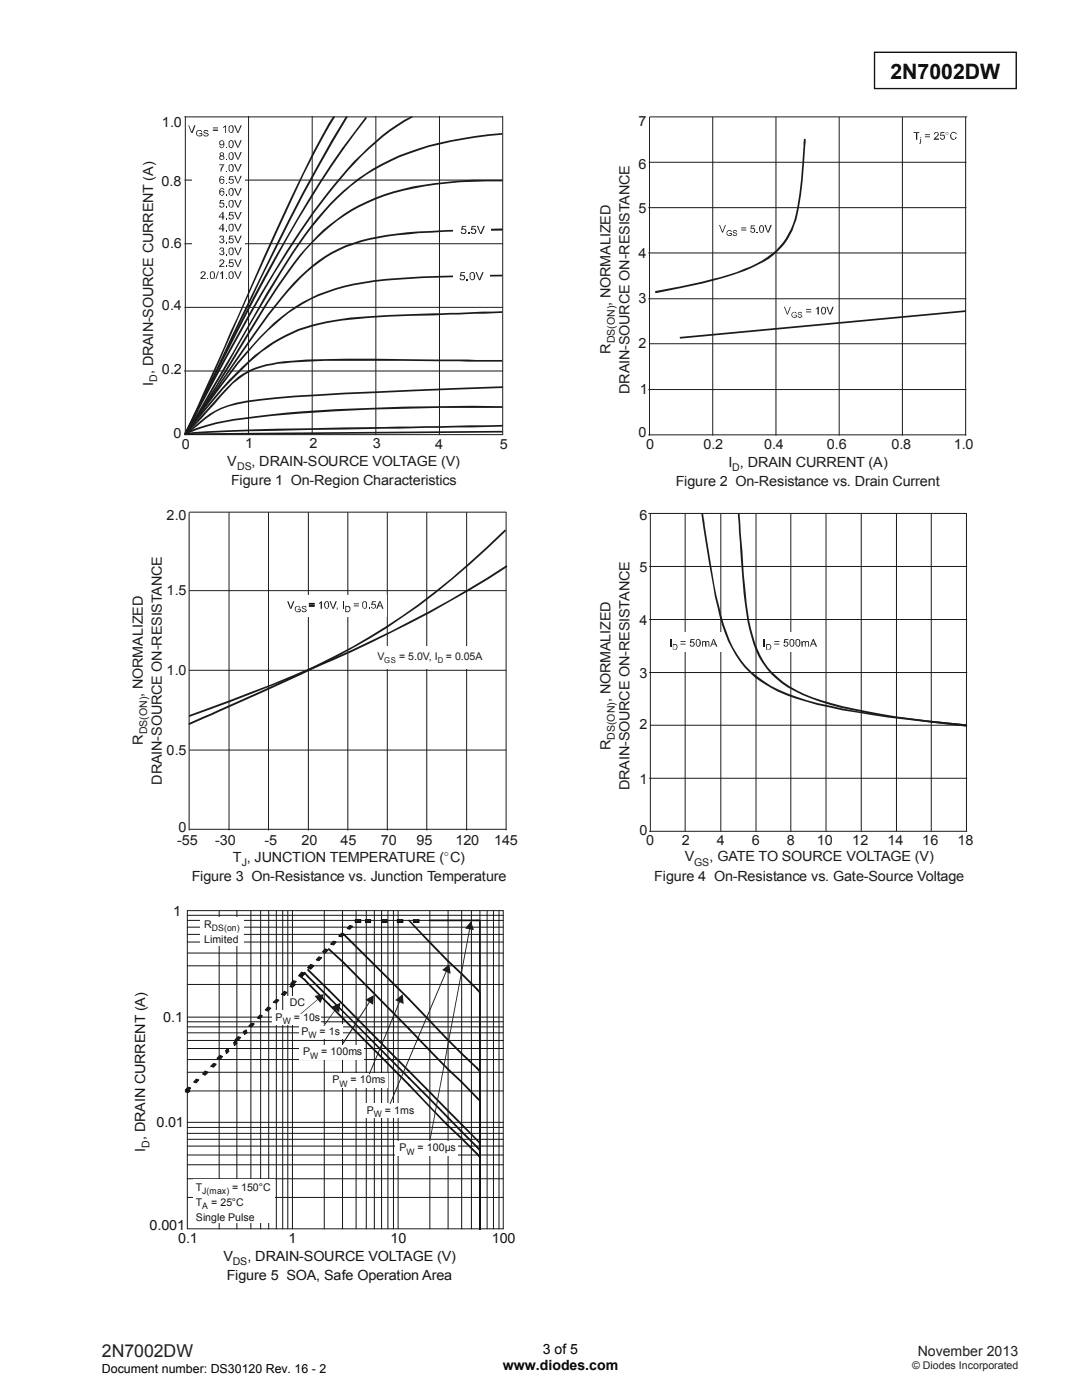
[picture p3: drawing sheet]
<svg xmlns="http://www.w3.org/2000/svg" width="216mm" height="279mm" viewBox="0 0 216 279" stroke-linecap="round" stroke-linejoin="round" font-family="sans-serif">
<defs><g id="words">
<text font-size="4.2" x="177.7" y="15.8">2N7002DW</text>
<text font-size="3.5" fill="#231f20" x="20.3" y="270.9">2N7002DW</text>
<g font-size="2.8" fill="#1f1a17">
<text x="32.3" y="25.3">1.0</text>
<text x="127.4" y="25.1">7</text>
<text x="127.4" y="33.7">6</text>
<text x="32.2" y="37.1">0.8</text>
<text x="127.4" y="42.5">5</text>
<text x="32.3" y="49.5">0.6</text>
<text x="127.4" y="51.5">4</text>
<text x="32.3" y="61.9">0.4</text>
<text x="121.8" y="61" transform="rotate(-90 121.8 61)">, NORMALIZED</text>
<text x="127.4" y="60.6">3</text>
<text x="121.8" y="70.5" transform="rotate(-90 121.8 70.5)">R</text>
<text x="127.4" y="69.5">2</text>
<text x="30.5" y="77" transform="rotate(-90 30.5 77)">I , DRAIN-SOURCE CURRENT (A)</text>
<text x="32.3" y="74.6">0.2</text>
<text x="125.6" y="78.6" transform="rotate(-90 125.6 78.6)">DRAIN-SOURCE ON-RESISTANCE</text>
<text x="127.7" y="78.7">1</text>
<text x="34.6" y="87.3">0</text>
<text x="36.3" y="89.6">0</text>
<text x="48.9" y="89.5">1</text>
<text x="61.8" y="89.5">2</text>
<text x="74.4" y="89.5">3</text>
<text x="86.8" y="89.5">4</text>
<text x="99.7" y="89.5">5</text>
<text x="127.4" y="87.1">0</text>
<text x="128.9" y="89.7">0</text>
<text x="140.4" y="89.7">0.2</text>
<text x="152.5" y="89.7">0.4</text>
<text x="165" y="89.7">0.6</text>
<text x="177.9" y="89.7">0.8</text>
<text x="190.3" y="89.7">1.0</text>
<text x="45.4" y="93">V</text>
<text x="50.2" y="93">, DRAIN-SOURCE VOLTAGE (V)</text>
<text x="145.4" y="93.2">I , DRAIN CURRENT (A)</text>
<text x="46.1" y="96.8">Figure 1 On-Region Characteristics</text>
<text x="134.9" y="97">Figure 2 On-Resistance vs. Drain Current</text>
<text x="33.3" y="103.7">2.0</text>
<text x="127.6" y="103.7">6</text>
<text x="33.3" y="118.8">1.5</text>
<text x="127.6" y="114.2">5</text>
<text x="127.6" y="124.8">4</text>
<text x="33.3" y="134.6">1.0</text>
<text x="127.6" y="135.3">3</text>
<text x="28.5" y="139" transform="rotate(-90 28.5 139)">, NORMALIZED</text>
<text x="121.8" y="140.2" transform="rotate(-90 121.8 140.2)">, NORMALIZED</text>
<text x="28.5" y="148.6" transform="rotate(-90 28.5 148.6)">R</text>
<text x="121.8" y="149.7" transform="rotate(-90 121.8 149.7)">R</text>
<text x="127.6" y="145.6">2</text>
<text x="33.3" y="150.7">0.5</text>
<text x="32.3" y="156.6" transform="rotate(-90 32.3 156.6)">DRAIN-SOURCE ON-RESISTANCE</text>
<text x="125.6" y="157.7" transform="rotate(-90 125.6 157.7)">DRAIN-SOURCE ON-RESISTANCE</text>
<text x="127.6" y="156.4">1</text>
<text x="35.6" y="166">0</text>
<text x="127.6" y="166.6">0</text>
<text x="35.4" y="168.6">-55</text>
<text x="42.9" y="168.6">-30</text>
<text x="46.5" y="171.9">T , JUNCTION TEMPERATURE ( C)</text>
<text x="52.8" y="168.6">-5</text>
<text x="60.2" y="168.6">20</text>
<text x="68" y="168.6">45</text>
<text x="76" y="168.6">70</text>
<text x="83.1" y="168.6">95</text>
<text x="88.6" y="171.9">°</text>
<text x="90.9" y="168.6">120</text>
<text x="98.6" y="168.6">145</text>
<text x="128.9" y="168.7">0</text>
<text x="136" y="168.7">2</text>
<text x="136.6" y="171.9">V</text>
<text x="141.5" y="171.9">, GATE TO SOURCE VOLTAGE (V)</text>
<text x="143.1" y="168.7">4</text>
<text x="150" y="168.7">6</text>
<text x="157" y="168.7">8</text>
<text x="163" y="168.7">10</text>
<text x="170.1" y="168.7">12</text>
<text x="177.1" y="168.7">14</text>
<text x="184" y="168.7">16</text>
<text x="191.1" y="168.7">18</text>
<text x="38.2" y="175.7">Figure 3 On-Resistance vs. Junction Temperature</text>
<text x="130.5" y="175.7">Figure 4 On-Resistance vs. Gate-Source Voltage</text>
</g>
<g font-size="2.8" fill="#131516">
<text x="34.6" y="182.8">1</text>
<text x="32.6" y="203.9">0.1</text>
<text x="31.2" y="224.9">0.01</text>
<text x="29" y="229.8" transform="rotate(-90 29 229.8)">I , DRAIN CURRENT (A)</text>
<text x="29.8" y="245.4">0.001</text>
<text x="35.5" y="248">0.1</text>
<text x="44.6" y="251.6">V</text>
<text x="49.4" y="251.6">, DRAIN-SOURCE VOLTAGE (V)</text>
<text x="57.6" y="248">1</text>
<text x="77.9" y="248">10</text>
<text x="98.1" y="248">100</text>
<text x="45.3" y="255.4">Figure 5 SOA, Safe Operation Area</text>
</g>
<g font-size="2.8">
<text x="100.3" y="273.5">www.diodes.com</text>
<text x="108.3" y="270.2">3 of 5</text>
</g>
<text font-size="2.8" fill="#231f20" x="183.1" y="270.6">November 2013</text>
<text font-size="2.5" x="20.3" y="274">Document number: DS30120 Rev. 16 - 2</text>
<g font-size="2.1" fill="#1f1a17">
<text x="122.7" y="68.5" transform="rotate(-90 122.7 68.5)">DS(ON)</text>
<text x="31.4" y="76.2" transform="rotate(-90 31.4 76.2)">D</text>
<text x="47.3" y="93.9">DS</text>
<text x="146.1" y="94.1">D</text>
<text x="75.3" y="131.7">V</text>
<text x="79.7" y="131.7">= 5.0V, I</text>
<text x="89" y="131.7">= 0.05A</text>
<text x="29.4" y="146.6" transform="rotate(-90 29.4 146.6)">DS(ON)</text>
<text x="122.7" y="147.7" transform="rotate(-90 122.7 147.7)">DS(ON)</text>
<text x="48.2" y="172.8">J</text>
<text x="138.5" y="172.8">GS</text>
</g>
<g font-size="2.1" fill="#131516">
<text x="40.8" y="185.2">R</text>
<text x="40.8" y="188.2">Limited</text>
<text x="55" y="203.7">P</text>
<text x="57.8" y="200.8">DC</text>
<text x="58.6" y="203.7">= 10s</text>
<text x="60.1" y="206.5">P</text>
<text x="63.8" y="206.5">= 1s</text>
<text x="60.5" y="210.6">P</text>
<text x="64.1" y="210.6">= 100ms</text>
<text x="66.3" y="216.2">P</text>
<text x="70" y="216.2">= 10ms</text>
<text x="73.2" y="222.3">P</text>
<text x="76.8" y="222.3">= 1ms</text>
<text x="29.8" y="229.1" transform="rotate(-90 29.8 229.1)">D</text>
<text x="79.7" y="229.7">P</text>
<text x="83.3" y="229.7">= 100µs</text>
<text x="39.1" y="237.6">T</text>
<text x="46.4" y="237.6">= 150°C</text>
<text x="39.1" y="240.7">T</text>
<text x="39.1" y="243.6">Single Pulse</text>
<text x="42.1" y="240.7">= 25°C</text>
<text x="46.4" y="252.4">DS</text>
</g>
<text font-size="2.1" fill="#231f20" x="182" y="273.2">© Diodes Incorporated</text>
<g font-size="1.8" fill="#131516">
<text x="42.3" y="185.9">DS(on)</text>
<text x="56.4" y="204.4">W</text>
<text x="61.6" y="207.1">W</text>
<text x="61.9" y="211.3">W</text>
<text x="67.8" y="217">W</text>
<text x="74.6" y="223">W</text>
<text x="81.1" y="230.5">W</text>
<text x="40.3" y="238.4">J(max)</text>
<text x="40.3" y="241.3">A</text>
</g>
<g font-size="1.6" fill="#1f1a17">
<text x="76.7" y="132.2">GS</text>
<text x="87.4" y="132.2">D</text>
</g>
</g></defs>
<path d="M174.5 10.4h28.3v7.3h-28.3z" fill="none" stroke="#000" stroke-width=".26"/>
<path d="M36.9 35.9h63.4M37 23.2v63.5M49.6 23.2v63.5M62.3 23.2v63.5M75 23.2v63.5M87.7 23.2v63.5M100.3 23.2v63.5h-63.5M36.9 48.6h63.4M36.8 74h63.5M36.9 61.3h63.4" fill="none" stroke="#1f1a17" stroke-width=".2"/>
<g fill="#1f1a17">
<path d="M51.8 67.3a34.4 34.4 0 0 1 10.2-7.8l.1 .2a40.4 40.4 0 0 0-13 11.1l-1.5 1.8-3.2 4.2-7.3 9.9-.3-.1 7.4-10.1a78 78 0 0 1 7.6-9.2zM62 59.5a42.8 42.8 0 0 1 17.1-4l5.2-.3 15.9-.4v.4h-6.9l-11.5 .5a57.2 57.2 0 0 0-16.5 2.8l-3.2 1.2z"/>
<path d="M45.7 75.8a39.5 39.5 0 0 1 13.8-10.1 53 53 0 0 1 14-2.6l13.2-.6v.4a129.3 129.3 0 0 0-21.4 1.6 30.5 30.5 0 0 0-15.5 7.8 102.4 102.4 0 0 0-12.7 14.4l-.3-.1 3.2-4.1zM86.7 62.5l13.5-.4v.3l-13.5 .5z"/>
<path d="M59.8 55.2a26.9 26.9 0 0 1 15.5-8 113.5 113.5 0 0 1 18.7-1.4l6.3-.2v.4l-6.3 .1a115.7 115.7 0 0 0-20.3 1.8 27 27 0 0 0-14.9 8.9 82.8 82.8 0 0 0-7.9 10l-6.6 9.5-.3-.1a225.6 225.6 0 0 1 13.3-18.3zM44 76.2l.3 .1-1.6 2.5-5.6 7.9-.3-.1z"/>
<path d="M39.7 81l.3 .2-2.9 5.5-.4-.1zM70.6 32.2a58.6 58.6 0 0 1 8.6-7.4l3-1.6 .2 .2a45.2 45.2 0 0 0-12.9 10.6 164.7 164.7 0 0 0-19.6 28.9l-9.9 18.3-.3-.2a455.1 455.1 0 0 1 17.5-31 126.3 126.3 0 0 1 13.4-17.8z"/>
<path d="M36.8 86.6l.3 .1zM36.8 86.6l.2 .1zM47.4 63.2l.2 .1-1.3 3.1-9.2 20.3-.3-.1zM66.5 23.2l.4 .1-1.9 3.2a202 202 0 0 0-9.3 18.9l-8.1 17.9-.2-.1a450.4 450.4 0 0 1 17.3-36.9z"/>
</g>
<g fill="#fff">
<path d="M38.4 23.9h10.4v32.6h-10.4z"/>
<path d="M90.5 43.6h7.4v4.6h-7.4z"/>
</g>
<g fill="#1f1a17">
<path d="M37.6 25h.1l.5 1.4 .6-1.4h.2l-.6 1.5h-.2z" fill-rule="evenodd"/>
<path d="M42.5 25.4h1v.2h-1zM42.5 25.9h1v.2h-1z" fill-rule="evenodd"/>
<path d="M44.5 25.4l.6-.4v1.5h-.2v-1.1l-.3 .1z" fill-rule="evenodd"/>
<path d="M45.7 25.2l.3-.2h.4l.2 .4-.1 1-.4 .1a.86 .86 0 0 1-.4-1.3zM45.9 25.3l-.1 .7 .2 .4h.2l.2-.1 .1-.5-.1-.5-.3-.2z" fill-rule="evenodd"/>
<path d="M46.7 25h.3l.5 1.4 .5-1.4h.2l-.6 1.5h-.2z" fill-rule="evenodd"/>
<path d="M43.8 28.2l.5-.2 .2 .1a.9 .9 0 0 1-.3 1.5l-.4-.4h.1a.34 .34 0 0 0 .4 .2 .34 .34 0 0 0 .3-.3v-.3l-.3 .2-.5-.1zM43.9 28.5a.36 .36 0 0 0 .7 0 .36 .36 0 0 0-.7 0z" fill-rule="evenodd"/>
<path d="M45.7 28.2a.56 .56 0 0 1 .9 .2l-.1 .9-.4 .3-.5-.4zM45.9 28.2l-.1 .9 .3 .3 .3-.1v-1.1z" fill-rule="evenodd"/>
<path d="M46.7 28h.3l.5 1.3 .5-1.3h.2l-.6 1.5h-.2z" fill-rule="evenodd"/>
<path d="M43.8 30.6l.5-.2 .4 .2v.3l-.2 .2 .3 .3v.2l-.3 .3a.57 .57 0 0 1-.7-.3v-.3l.2-.2-.2-.2zM44 30.7v.2l.3 .1 .2-.1-.2-.4zM44.1 31.2l-.2 .2 .1 .3 .4 .1 .2-.4z" fill-rule="evenodd"/>
<path d="M45.6 30.7l.5-.3 .4 .2 .1 .8-.2 .5-.3 .1-.5-.5zM45.9 30.6l-.1 .9 .3 .3 .3-.2v-.9l-.2-.2z" fill-rule="evenodd"/>
<path d="M46.7 30.4h.3l.5 1.3 .5-1.3h.2l-.6 1.5h-.2z" fill-rule="evenodd"/>
<path d="M43.8 32.8h1l-.5 .8-.1 .6h-.2v-.4l.5-.8h-.7z" fill-rule="evenodd"/>
<path d="M45.6 33.1l.5-.4 .4 .3 .1 .7-.2 .5-.3 .1-.5-.4zM46 32.9l-.2 .3v.6l.2 .4h.2a.74 .74 0 0 0-.2-1.3z" fill-rule="evenodd"/>
<path d="M46.7 32.7h.3l.5 1.4 .5-1.4h.2l-.6 1.5h-.2z" fill-rule="evenodd"/>
<path d="M43.9 35.3l.4-.2 .5 .4h-.2l-.2-.2a.47 .47 0 0 0-.5 .6l.2-.2 .6 .1a.59 .59 0 0 1-.4 .9l-.5-.4v-.7zM44 35.9v.5l.4 .1 .2-.5-.2-.1z" fill-rule="evenodd"/>
<path d="M45.8 35.2h.7v.1h-.5l-.1 .5 .5-.1 .2 .2-.1 .6-.4 .2-.5-.3v-.1l.3 .1a.36 .36 0 0 0 .6-.1v-.3l-.4-.2-.5 .1z" fill-rule="evenodd"/>
<path d="M46.7 35.1h.3l.5 1.3 .5-1.3h.2l-.6 1.5h-.2z" fill-rule="evenodd"/>
<path d="M43.9 37.7l.4-.2 .5 .4-.6-.3-.3 .6 .2-.1h.6a.59 .59 0 0 1-.4 1l-.5-.4v-.7zM44 38.3v.5l.4 .1 .2-.2v-.3l-.2-.2z" fill-rule="evenodd"/>
<path d="M45.7 37.7a.56 .56 0 0 1 .9 .2l-.1 1-.4 .2a.86 .86 0 0 1-.4-1.4zM45.9 37.8l-.1 .8 .2 .3h.2l.2-.1 .1-.5-.1-.5-.3-.2z" fill-rule="evenodd"/>
<path d="M46.7 37.5h.3l.5 1.4 .5-1.4h.2l-.6 1.6h-.2z" fill-rule="evenodd"/>
<path d="M43.9 39.9h.8v.2h-.6l-.1 .4h.7l.1 .6-.3 .3a.47 .47 0 0 1-.7-.4l.4 .3 .4-.2v-.3l-.3-.2-.5 .1z" fill-rule="evenodd"/>
<path d="M45.7 40.1l.3-.2h.4l.2 .4-.1 1-.4 .1a.86 .86 0 0 1-.4-1.3zM45.9 40.2l-.1 .7 .2 .4h.2l.2-.1 .1-.5-.1-.5-.3-.2z" fill-rule="evenodd"/>
<path d="M46.7 39.9h.3l.5 1.4 .5-1.4h.2l-.6 1.5h-.2z" fill-rule="evenodd"/>
<path d="M44.4 42.3h.2v.9h.2v.2h-.2v.4h-.3v-.4h-.6zM44.3 42.5l-.5 .7h.5z" fill-rule="evenodd"/>
<path d="M45.8 42.3h.7v.2h-.5l-.1 .4h.6l.1 .6-.2 .2a.47 .47 0 0 1-.8-.3l.4 .2 .5-.1v-.4l-.3-.1-.6 .1z" fill-rule="evenodd"/>
<path d="M46.7 42.3h.3l.5 1.3 .5-1.3h.2l-.6 1.5h-.2z" fill-rule="evenodd"/>
<path d="M44.4 44.7h.2v.9h.2v.2h-.2v.4h-.3v-.4h-.6zM44.3 44.9l-.5 .7h.5z" fill-rule="evenodd"/>
<path d="M45.7 44.8l.3-.1h.4l.1 .1 .1 .9-.1 .3-.2 .2a.62 .62 0 0 1-.7-.8zM45.9 44.9l-.1 .9 .2 .2h.2l.2-.1 .1-.5-.1-.5z" fill-rule="evenodd"/>
<path d="M46.7 44.7h.3l.5 1.3 .5-1.3h.2l-.6 1.5h-.2z" fill-rule="evenodd"/>
<path d="M43.9 47.1l.6-.1 .2 .2v.4l-.2 .1 .3 .3v.3a.6 .6 0 0 1-1 0v-.2h.1l.1 .3h.3l.3-.3-.1-.2-.4-.1 .1-.2 .3-.1v-.2l-.4-.1-.2 .3-.1-.1z" fill-rule="evenodd"/>
<path d="M45.8 47h.7v.2h-.5l-.1 .4 .5-.1 .2 .3v.4l-.2 .4h-.4l-.4-.3v-.2l.4 .3 .5-.2v-.3l-.3-.2-.4 .2-.2-.1z" fill-rule="evenodd"/>
<path d="M46.7 47h.3l.5 1.4 .5-1.4h.2l-.6 1.6h-.2z" fill-rule="evenodd"/>
<path d="M43.9 49.5l.6-.1 .2 .2v.4l-.2 .1 .3 .2v.4a.6 .6 0 0 1-1 0v-.2h.1l.1 .3h.3l.3-.3-.1-.3h-.4l.1-.2 .3-.1v-.2l-.4-.1-.2 .2h-.1z" fill-rule="evenodd"/>
<path d="M45.7 49.6l.3-.2h.4l.1 .2 .1 .8-.1 .4-.2 .1a.62 .62 0 0 1-.7-.7zM45.9 49.7l-.1 .8 .2 .3h.2l.2-.1 .1-.5-.1-.5z" fill-rule="evenodd"/>
<path d="M46.7 49.4h.3l.5 1.4 .5-1.4h.2l-.6 1.5h-.2z" fill-rule="evenodd"/>
<path d="M43.9 51.9a.6 .6 0 0 1 .9 .1l-.3 .7-.5 .3 .8 .1v.2h-1.1l.9-1.1-.3-.3h-.2l-.2 .3h-.1z" fill-rule="evenodd"/>
<path d="M45.8 51.8h.7v.1h-.5l-.1 .5 .5-.1a.6 .6 0 0 1 0 1h-.4l-.4-.3v-.1h.2l.1 .2 .6-.1v-.4l-.3-.1-.6 .1z" fill-rule="evenodd"/>
<path d="M46.7 51.8h.3l.5 1.3 .5-1.3h.2l-.6 1.5h-.2z" fill-rule="evenodd"/>
<path d="M40 54.4a.6 .6 0 0 1 1 0v.4l-.7 .6 .7 .1v.2h-1.1l1-1.1-.3-.3h-.2l-.2 .3h-.2z" fill-rule="evenodd"/>
<path d="M42 54.3a.56 .56 0 0 1 .9 .3l-.1 .9-.2 .2h-.5a1.03 1.03 0 0 1-.1-1.4zM42.1 54.4v.8l.3 .4 .3-.2v-1z" fill-rule="evenodd"/>
<path d="M43.5 54.1h.2l-.5 1.6h-.2z" fill-rule="evenodd"/>
<path d="M44.3 54.1h.2v1.6h-.2v-1.2l-.4 .2z" fill-rule="evenodd"/>
<path d="M45.7 54.3a.56 .56 0 0 1 .9 .3l-.1 .9-.5 .2-.4-.4zM45.9 54.4l-.1 .8 .3 .4 .3-.2v-1z" fill-rule="evenodd"/>
<path d="M46.7 54.1h.3l.5 1.4 .5-1.4h.2l-.6 1.6h-.2z" fill-rule="evenodd"/>
<path d="M39.3 26.1l.7-.1 .4 .3-.2 .1a.5 .5 0 0 0-.7-.3 .5 .5 0 0 0-.2 .8l.2 .2h.5l.2-.1v-.3h-.4v-.2h.6v.6l-.3 .1h-.5a.73 .73 0 0 1-.3-1.1z" fill-rule="evenodd"/>
<path d="M40.7 26h.8l.1 .3-.3-.2h-.4l-.1 .3 .6 .1 .2 .5-.2 .2h-.6l-.3-.4h.2a.43 .43 0 0 0 .3 .3 .43 .43 0 0 0 .5-.1l-.1-.3-.8-.2z" fill-rule="evenodd"/>
<path d="M92.2 45.1h.8v.2h-.6l-.1 .4 .1-.1a.6 .6 0 0 1 .6 .8l-.2 .3h-.5l-.4-.4h.3l.2 .2 .4-.1a.39 .39 0 0 0-.1-.5 .39 .39 0 0 0-.5 0h-.2z" fill-rule="evenodd"/>
<path d="M94.1 45.1h.9v.2h-.7l-.1 .4 .4-.1 .5 .3v.5l-.4 .3h-.4l-.3-.3v-.1h.1l.3 .2h.2l.2-.2-.1-.5h-.3l-.4 .1z" fill-rule="evenodd"/>
<path d="M95.1 45.1h.3l.5 1.4 .6-1.4h.3l-.7 1.6h-.3z" fill-rule="evenodd"/>
</g>
<g fill="#1f1a17">
<path d="M45.1 29.3h.2v.2h-.2z"/>
<path d="M45.1 31.7h.2v.2h-.2z"/>
<path d="M45.1 34.1h.2v.1h-.2z"/>
<path d="M45.1 36.4h.2v.2h-.2z"/>
<path d="M45.1 38.8h.2v.3h-.2z"/>
<path d="M45.1 41.2h.2v.2h-.2z"/>
<path d="M45.1 43.6h.2v.2h-.2z"/>
<path d="M45.1 45.9h.2v.3h-.2z"/>
<path d="M45.1 48.3h.2v.3h-.2z"/>
<path d="M45.1 50.7h.2v.2h-.2z"/>
<path d="M45.1 53h.2v.3h-.2z"/>
<path d="M41.4 55.5h.2v.2h-.2z"/>
<path d="M45.1 55.5h.2v.2h-.2z"/>
<path d="M93.4 46.4h.2v.3h-.2z"/>
</g>
<path d="M36.9 23.3h63.4" fill="none" stroke="#1f1a17" stroke-width=".2"/>
<g fill="#1f1a17">
<path d="M37 86.5l63.3-.5v.3l-63.3 .5z"/>
<path d="M46.1 67.3l.4 .1-9.4 19.4-.3-.1 6-12.3zM69.1 23.2l.3 .1a378.9 378.9 0 0 0-20 38l-2.9 6.1-.4-.1 5.9-12.1a338.7 338.7 0 0 1 17.1-32z"/>
<path d="M37.1 85.9l.4 .2-.4 .6-.3-.1zM73 23.3l.2 .3a230.9 230.9 0 0 0-22.4 36.1l-13.3 26.4-.4-.2a700.8 700.8 0 0 1 20-38.5 183.7 183.7 0 0 1 15.9-24.1z"/>
<path d="M65.8 40.7a43.2 43.2 0 0 1 24.1-12.7 84.4 84.4 0 0 1 10.3-1.5v.4a70.4 70.4 0 0 0-20.5 4.5 39.5 39.5 0 0 0-15 11 99.7 99.7 0 0 0-11.2 16.4l-5.6 9.6-.3-.2a235.3 235.3 0 0 1 13.1-21.3l2.5-3.3zM47.6 68.2l.3 .2-6.3 11.1-4.5 7.3-.3-.1z"/>
<path d="M63.2 47.1a37.2 37.2 0 0 1 21.4-10.2 80.9 80.9 0 0 1 15.6-1v.3a77.9 77.9 0 0 0-21.7 2.4 36.3 36.3 0 0 0-19.7 14.1 150.5 150.5 0 0 0-10.1 15.6l-.3-.2a150.1 150.1 0 0 1 11.3-17.1zM48.4 68.1l.3 .2-6.7 11.1-4.9 7.3-.3-.1 6.4-9.8z"/>
<path d="M42.6 80.3l.3 .3-2.5 2.8-3.3 3.3-.3-.1 1.8-1.8zM46.3 76.3a13.8 13.8 0 0 1 6.8-3.6l.1 .3a14.6 14.6 0 0 0-7.8 4.8l-2.5 2.8-.3-.3zM53.1 72.7l1.2-.2a45 45 0 0 1 10.6-.8l9.5-.1 12.7 .2-.1 .3-22.1-.1-6.8 .3-2.7 .3-2.2 .4zM87.1 71.8h13.1v.4l-13.2-.1z"/>
<path d="M36.9 86.5l2.9-2.3 .2 .3-2.9 2.3zM39.8 84.2a16.6 16.6 0 0 1 9.4-4.2 240.9 240.9 0 0 1 25.8-1.9l25.3-1 .1 .3-31.6 1.3a205.8 205.8 0 0 0-19.5 1.6 16.1 16.1 0 0 0-7.3 2.6l-2 1.6z"/>
<path d="M37 86.5l.1 .3zM37 86.5a111.1 111.1 0 0 1 12.6-.8l27.1-.5v.4l-27 .5a111.1 111.1 0 0 0-12.6 .7zM76.7 85.2l23.6-.4v.3l-6.3 .2-17.3 .3z"/>
<path d="M36.9 86.5l-.1 .1 .1-.1 .2 .3zM36.9 86.5a17.5 17.5 0 0 1 4.7-1.8v.3a18.4 18.4 0 0 0-4.5 1.8zM41.6 84.7l5-1.1 2.1-.2v.3l-3.8 .6-3.3 .7zM48.7 83.4l2.6-.4a177.4 177.4 0 0 1 15.7-1.3l13.7-.5 13.4-.2 6.2 .1v.3a442.8 442.8 0 0 0-46 1.6l-5.6 .7z"/>
</g>
<path d="M90.3 53h7.4v4.5h-7.4z" fill="#fff"/>
<g fill="#1f1a17">
<path d="M91.9 54.3h.9v.2h-.7l-.1 .5a.54 .54 0 0 1 .8 .2 .54 .54 0 0 1-.3 .7h-.5l-.3-.4h.2l.1 .3 .6-.2v-.4l-.3-.2-.5 .2z" fill-rule="evenodd"/>
<path d="M93.8 54.5l.2-.2h.5a1.02 1.02 0 0 1-.1 1.6 .62 .62 0 0 1-.7-.7zM94 54.6l-.1 .2a.68 .68 0 0 0 .2 1h.3l.2-.3v-.7l-.2-.3z" fill-rule="evenodd"/>
<path d="M94.9 54.3h.2l.6 1.5 .5-1.5h.3l-.7 1.6h-.2z" fill-rule="evenodd"/>
</g>
<path d="M93.1 55.7h.3v.2h-.3z" fill="#1f1a17"/>
<path d="M129.6 23.4v63.5M142.2 23.4v63.5M154.8 23.4v63.5M167.4 23.4v63.5M180.1 23.4v63.5M192.7 23.4v63.5M129.4 59.6h63.4M129.4 50.5h63.4M129.4 41.4h63.4M129.4 77.7h63.4M129.6 68.6h63.2M129.4 86.8h63.4" fill="none" stroke="#1f1a17" stroke-width=".2"/>
<path d="M130.7 58.1a122.4 122.4 0 0 0 16.3-3.8l1.4-.6a15.2 15.2 0 0 0 10.2-10 72.7 72.7 0 0 0 1.7-14.6h.4a75.3 75.3 0 0 1-1.8 14.8 14.3 14.3 0 0 1-8.9 9.5l-2.8 1.1-3.2 1.1a120.3 120.3 0 0 1-13.2 2.9zM160.4 27.7h.4l-.1 1.4h-.4z" fill="#1f1a17"/>
<g fill="#fff">
<path d="M142.8 43.8h11.5v3.9h-11.5z"/>
<path d="M180.6 25.2h11.5v4h-11.5z"/>
<path d="M155.3 60.1h11.5v3.9h-11.5z"/>
</g>
<g fill="#1f1a17">
<path d="M143.5 44.9h.2l.5 1.3 .5-1.3h.1l-.5 1.5h-.2z" fill-rule="evenodd"/>
<path d="M147.9 45.4h1v.2h-1zM147.9 45.8h1v.2h-1z" fill-rule="evenodd"/>
<path d="M149.8 45h.8v.1h-.6l-.1 .5 .4-.2 .4 .3-.1 .6-.4 .2-.5-.4 .2-.1 .2 .3a.38 .38 0 0 0 .4-.4 .38 .38 0 0 0-.6-.2h-.1z" fill-rule="evenodd"/>
<path d="M151.7 45a.51 .51 0 0 1 .5 0 .51 .51 0 0 1 .3 .5l-.1 .7-.4 .3a.98 .98 0 0 1-.3-1.5zM151.8 45.1l-.2 .6 .3 .6a.72 .72 0 0 0 .1-1.2z" fill-rule="evenodd"/>
<path d="M152.5 44.9h.3l.4 1.3 .5-1.3h.3l-.6 1.5h-.3z" fill-rule="evenodd"/>
<path d="M145.1 46.1a.6 .6 0 0 1 .9 .1l-.1 .1-.1-.2h-.4l-.2 .1-.1 .5 .4 .3 .4-.2v-.1h-.4v-.2h.5l-.1 .5-.5 .1a.72 .72 0 0 1-.3-1z" fill-rule="evenodd"/>
<path d="M146.4 46l.4-.1 .2 .2v.1h-.1v-.1h-.4l-.1 .1 .1 .1a.42 .42 0 0 1 .5 .3 .42 .42 0 0 1-.1 .5h-.4l-.3-.3 .2-.1v.1l.3 .2 .3-.2-.2-.2a.38 .38 0 0 1-.4-.1 .38 .38 0 0 1-.1-.4z" fill-rule="evenodd"/>
<path d="M182.3 26.4h1.2v.1h-.5v1.4h-.2v-1.4h-.5z" fill-rule="evenodd"/>
<path d="M184.6 26.8h1v.2h-1zM184.6 27.2h1v.2h-1z" fill-rule="evenodd"/>
<path d="M186.5 26.5h.7l.1 .3v.3l-.7 .5h.7v.3h-1l.9-1.2-.4-.2-.2 .1v.2h-.3z" fill-rule="evenodd"/>
<path d="M187.7 26.4h.7v.1h-.5l-.1 .5 .5-.1 .2 .2-.1 .6-.4 .2h-.1l-.4-.4h.3l.1 .2h.2l.2-.1 .1-.4-.2-.1h-.6z" fill-rule="evenodd"/>
<path d="M189.8 26.5l.5-.2 .5 .2 .1 .3h-.2a.49 .49 0 0 0-.4-.3 .49 .49 0 0 0-.5 .3l.1 .8 .6 .1 .2-.4 .2 .1-.2 .3a.76 .76 0 0 1-1-.1 .76 .76 0 0 1 .1-1.1z" fill-rule="evenodd"/>
<path d="M183.6 27.4h.2v.2h-.2zM183.6 27.7h.2v.8l-.2 .2h-.1v-.1h.1z" fill-rule="evenodd"/>
<path d="M188.8 26.5v.3l.2 .1 .2-.4zM188.7 26.5l.2-.1a.29 .29 0 0 1 .3 .1 .29 .29 0 0 1-.1 .4h-.3z" fill-rule="evenodd"/>
<path d="M156.4 61.2h.2l.5 1.4 .5-1.4h.2l-.6 1.6h-.2z" fill-rule="evenodd"/>
<path d="M160.8 61.7h1.1v.1h-1.1zM160.8 62.2h1.1v.1h-1.1z" fill-rule="evenodd"/>
<path d="M162.8 61.6l.6-.4v1.6h-.3v-1.2l-.3 .2z" fill-rule="evenodd"/>
<path d="M164.1 61.2l.6 .1v.2a1.01 1.01 0 0 1-.2 1.3 .7 .7 0 0 1-.7-1.1zM164.1 61.5a.66 .66 0 0 0 .3 1.1l.2-.1 .1-.5-.1-.5z" fill-rule="evenodd"/>
<path d="M164.9 61.2h.3l.4 1.4 .5-1.4h.2l-.5 1.6h-.3z" fill-rule="evenodd"/>
<path d="M158 62.5l.3-.2h.4l.3 .3-.2-.1a.42 .42 0 0 0-.4-.2 .42 .42 0 0 0-.3 .4v.2l.2 .4 .5-.1v-.3l-.3-.1h.5v.5a.65 .65 0 0 1-.8 0 .65 .65 0 0 1-.2-.8z" fill-rule="evenodd"/>
<path d="M159.4 62.3h.4l.2 .1-.1 .2-.3-.3-.3 .3 .8 .4a.47 .47 0 0 1-.5 .5 .47 .47 0 0 1-.4-.5h.1l.2 .3 .4-.1-.1-.3-.4-.1-.2-.2z" fill-rule="evenodd"/>
</g>
<path d="M150.9 46.2h.3v.2h-.3z" fill="#1f1a17"/>
<path d="M129.5 32.4h63.3M129.7 23.3h63.2" fill="none" stroke="#1f1a17" stroke-width=".2"/>
<path d="M135.6 67.2l57.2-5.3v.4l-57.1 5.3z" fill="#1f1a17"/>
<g fill="none" stroke="#1f1a17" stroke-width=".2">
<path d="M37.7 102.3v63.4M37.8 102.2h63.2M37.8 117.9h63.2M45.7 102.3v63.4M53.6 102.3v63.4M61.5 102.3v63.4M69.4 102.3v63.4M77.3 102.3v63.4M85.2 102.3v63.4M93.1 102.3v63.4M101 102.3v63.4M37.7 133.8h63.3"/>
<path d="M37.8 149.7h63.2M37.8 165.5h63.2"/>
</g>
<path d="M37.6 144.4l5.9-2.7 .2 .4-6 2.6zM43.5 141.7a318.9 318.9 0 0 0 26.8-12.7 130.5 130.5 0 0 0 26.7-19.8l3.7-3.5 .3 .2a138.7 138.7 0 0 1-30.5 23.4 198.2 198.2 0 0 1-18.3 9l-8.5 3.8z" fill="#1f1a17"/>
<path d="M56.5 118.8h20.6v4.4h-20.6z" fill="#fff"/>
<g fill="#1f1a17">
<path d="M57.3 120h.3l.4 1.3 .5-1.3h.2l-.6 1.5h-.2z" fill-rule="evenodd"/>
<path d="M58.9 121.2l.3-.3h.5l.2 .3-.1 .1a.45 .45 0 0 0-.6-.3 .45 .45 0 0 0-.2 .7l.1 .2 .6 .1 .1-.1v-.2h-.4v-.2h.6v.5l-.2 .2h-.6l-.2-.2-.2-.2z" fill-rule="evenodd"/>
<path d="M60.3 121.1l.1-.2h.5l.2 .2v.2h-.2l-.2-.3-.4 .3 .9 .4v.2l-.3 .3h-.5l-.2-.4h.1l.2 .2h.4a.39 .39 0 0 0-.4-.5l-.2-.1z" fill-rule="evenodd"/>
<path d="M61.7 120.4h1v.2h-1zM61.7 120.8h1v.2h-1z" fill-rule="evenodd"/>
</g>
<path d="M61.7 120.4h1v.2h-1zM61.7 120.8h1v.2h-1z" fill="none" stroke="#1f1a17" stroke-width=".2"/>
<g fill="#1f1a17">
<path d="M63.6 120.3l.6-.3v1.5h-.2v-1.3l-.3 .3z" fill-rule="evenodd"/>
<path d="M65 120h.4l.3 .5v.5l-.4 .5a.83 .83 0 0 1-.6-.6 .83 .83 0 0 1 .3-.9zM65 120.2l-.2 .6 .2 .5h.3h.1l.1-.5-.1-.6-.2-.1z" fill-rule="evenodd"/>
<path d="M65.8 120h.2l.4 1.3 .6-1.3h.2l-.6 1.5h-.2z" fill-rule="evenodd"/>
<path d="M67.2 121.3h.2v.4l-.2 .1z" fill-rule="evenodd"/>
<path d="M68.9 120.9h.7l.2 .2 .1 .7-.3 .4h-.7zM69.1 121.1v.9l.6-.1v-.6l-.2-.2z" fill-rule="evenodd"/>
<path d="M70.6 120.4h1v.2h-1zM70.6 120.8h1v.2h-1z" fill-rule="evenodd"/>
<path d="M72.5 120.1l.5-.1 .2 .2v1l-.4 .3a.58 .58 0 0 1-.5-.7v-.5zM72.5 120.2v.8l.1 .3h.3a1.02 1.02 0 0 0 .1-1.1l-.2-.1z" fill-rule="evenodd"/>
<path d="M74.2 120h.8v.2h-.6l-.1 .4h.6v.7a.52 .52 0 0 1-.8-.2h.1l.2 .2h.3l.1-.2-.1-.4-.6 .1z" fill-rule="evenodd"/>
<path d="M75.7 120h.2l.6 1.5h-.2l-.2-.5h-.6l-.2 .5h-.2zM75.8 120.1l-.2 .7h.5z" fill-rule="evenodd"/>
</g>
<g fill="#1f1a17">
<path d="M68.4 120h.2v1.5h-.2z"/>
<path d="M73.6 121.3h.1v.2h-.1z"/>
</g>
<path d="M74.5 128.9h22.8v4.5h-22.8z" fill="#fff"/>
<path d="M37.7 142.7l8.3-3a323.6 323.6 0 0 0 24.2-10l.1 .3a440.2 440.2 0 0 1-32.6 13.1zM70.2 129.7a230.5 230.5 0 0 0 30.9-16.9l.1 .3a260.6 260.6 0 0 1-30.9 16.9z" fill="#1f1a17"/>
<path d="M129.6 113.1h63.3M129.8 102.6v63.3M136.7 102.6v63.3M143.8 102.6v63.3M150.9 102.6v63.3M157.8 102.6v63.3M164.8 102.6v63.3M129.6 134.2h63.3M129.6 123.6h63.3M129.6 155.3h63.3M129.8 144.7h63.1M129.6 165.9h63.3" fill="none" stroke="#1f1a17" stroke-width=".2"/>
<path d="M131.5 126.2h13.1v4h-13.1z" fill="#fff"/>
<g fill="#1f1a17">
<path d="M134.3 128.5h.6a.66 .66 0 0 1 0 1.1h-.6zM134.3 128.7v.9l.6-.1v-.7z" fill-rule="evenodd"/>
<path d="M135.8 128h1v.1h-1zM135.8 128.5h1v.1h-1z" fill-rule="evenodd"/>
<path d="M137.8 127.5h.8v.2h-.6l-.1 .4 .4-.1 .4 .5-.4 .6h-.4l-.3-.3v-.2h.2l.1 .3h.3l.2-.2v-.3l-.2-.2-.4 .2-.2-.1z" fill-rule="evenodd"/>
<path d="M138.9 127.7a.57 .57 0 0 1 .6-.1 .57 .57 0 0 1 .3 .5l-.1 .8-.2 .2h-.4l-.3-.5zM139.1 127.8l-.1 .8 .2 .3h.2l.2-.3v-.6l-.2-.3z" fill-rule="evenodd"/>
<path d="M140.1 128h.2v.1l.1-.1h.4l.1 .1 .1-.1h.4l.1 .1v1h-.1v-1h-.5v1h-.2v-1h-.3l-.1 1h-.2z" fill-rule="evenodd"/>
<path d="M142.3 127.5h.2l.7 1.6h-.3l-.2-.5h-.7l-.1 .5h-.2zM142.4 127.7l-.3 .8h.5z" fill-rule="evenodd"/>
</g>
<path d="M133.7 127.5h.2v1.6h-.2z" fill="#1f1a17"/>
<path d="M129.4 102.5h63.4v63.3M171.9 102.5v63.3M178.9 102.5v63.3M185.8 102.5v63.3" fill="none" stroke="#1f1a17" stroke-width=".2"/>
<g fill="#1f1a17">
<path d="M139.9 102.5l.4-.1 .6 4.6h-.3zM140.6 107h.3l.9 5.2a74.7 74.7 0 0 0 3.8 15.6 17.9 17.9 0 0 0 8.2 9.1 43.8 43.8 0 0 0 11.9 3.9 225.1 225.1 0 0 0 27.1 3.8v.4l-15.5-1.8-3.3-.5a88.9 88.9 0 0 1-17.1-4 21 21 0 0 1-9.3-6.7 26 26 0 0 1-4.4-10.9l-.6-2z"/>
<path d="M147.2 102.5l.4-.1 .5 7.6h-.4zM147.7 110h.4l.3 4.5 .4 4.1a31.2 31.2 0 0 0 3.7 13.5 19.6 19.6 0 0 0 11.4 7.6 118.2 118.2 0 0 0 21.4 4.1l7.5 .8v.4a170 170 0 0 1-27.1-4.3 26.2 26.2 0 0 1-11.9-6.2 17.4 17.4 0 0 1-4.3-8.9l-.6-3.2a108.5 108.5 0 0 1-1.2-12.4z"/>
</g>
<path d="M151.4 126.2h12.8v4h-12.8z" fill="#fff"/>
<g fill="#1f1a17">
<path d="M152.9 128.5h.7a.64 .64 0 0 1 0 1.1h-.7zM153.1 128.7v.9h.4l.2-.4-.1-.4z" fill-rule="evenodd"/>
<path d="M154.5 128h1v.1h-1zM154.5 128.5h1v.1h-1z" fill-rule="evenodd"/>
<path d="M156.5 127.5h.8v.2h-.6l-.1 .4 .4-.1 .4 .5-.4 .6h-.4l-.2-.3v-.2h.1l.1 .3h.4l.1-.2v-.3l-.1-.2-.5 .2-.1-.1z" fill-rule="evenodd"/>
<path d="M157.7 127.6h.5a.87 .87 0 0 1-.1 1.5 .61 .61 0 0 1-.6-.8v-.4zM157.8 127.8l-.1 .8 .2 .3h.2l.2-.3v-.6l-.2-.3z" fill-rule="evenodd"/>
<path d="M158.9 127.6h.5a.93 .93 0 0 1 0 1.5h-.4a1.34 1.34 0 0 1-.1-1.5zM159 127.8l-.1 .8 .2 .3h.2l.2-.3v-.6l-.2-.3z" fill-rule="evenodd"/>
<path d="M159.9 128h.2v.1l.2-.1h.4l.1 .1 .1-.1h.4l.1 .1v1h-.1l-.1-1h-.4v1h-.2v-1h-.3l-.1 1h-.3z" fill-rule="evenodd"/>
<path d="M162.2 127.5h.2l.6 1.6h-.2l-.2-.5h-.7l-.1 .5h-.2zM162.3 127.7l-.3 .8h.5z" fill-rule="evenodd"/>
</g>
<path d="M152.4 127.5h.2v1.6h-.2z" fill="#1f1a17"/>
<g fill="none" stroke="#131516" stroke-width=".2">
<path d="M37.4 181.7h63v63.5h-63zM37.4 196.5h63M37.4 192.7h63M37.4 190.2h63M37.4 188h63M37.4 186.5h63M37.4 185h63M37.4 183.7h63M37.4 182.7h63M43.7 181.7v63.5M47.3 181.7v63.5M50.1 181.7v63.5"/>
<path d="M52 181.7v63.5M53.6 181.7v63.5M55.1 181.7v63.5M56.4 181.7v63.5M57.4 181.7v63.5M58.4 181.7v63.5M64.7 181.7v63.5M68.3 181.7v63.5M71.1 181.7v63.5M73.1 181.7v63.5M74.7 181.7v63.5M76.1 181.7v63.5"/>
<path d="M77.4 181.7v63.5M78.5 181.7v63.5M79.4 181.7v63.5M85.8 181.7v63.5M89.4 181.7v63.5M92.1 181.7v63.5M94.1 181.7v63.5M95.8 181.7v63.5M97.2 181.7v63.5M98.5 181.7v63.5M99.6 181.7v63.5M37.4 217.7h63"/>
<path d="M37.4 214h63M37.4 211.5h63M37.4 209.3h63M37.4 207.6h63M37.4 206.1h63M37.4 204.9h63M37.4 203.9h63M37.4 203h63M37.4 239h63M37.4 235.2h63M37.4 232.5h63M37.4 230.5h63"/>
<path d="M37.4 228.7h63M37.4 227.4h63M37.4 226.2h63M37.4 225h63M37.4 224h63"/>
</g>
<g fill="#131516">
<path d="M59.9 194.8h.2l-.2 .2zM60.1 194.8l.7 .6-.2 .2-.7-.6zM60.8 195.4l.1 .2h-.3z"/>
<path d="M60.6 195.5l.1-.2 .2 .1-.3 .2zM60.9 195.4l.7 .7-.3 .3-.7-.8zM61.3 196.4l.3-.3 .1 .2-.2 .2z"/>
<path d="M61.3 196.1h.3l-.3 .3zM61.6 196.1l4.1 4.2-.2 .2-4.2-4.1zM65.7 200.3v.2h-.2z"/>
<path d="M65.5 200.3h.2l-.2 .2zM65.7 200.3l3 2.9-.3 .3-2.9-3zM68.4 203.5l.3-.3v.3z"/>
<path d="M68.3 203.3l.2-.1h.2l-.3 .3zM68.7 203.2l13 13.2-.2 .2-13.1-13.1zM81.5 216.6l.2-.2v.2z"/>
<path d="M81.5 216.4h.2l-.2 .2zM81.7 216.4l4.2 4.4-.3 .1-4.1-4.3zM85.6 220.9l.3-.1v.1v.1z"/>
<path d="M85.6 220.8h.3l-.3 .1zM85.6 220.9l.3-.1 3.6 3.7-.3 .2zM89.5 224.5v.2h-.3z"/>
<path d="M89.2 224.5h.3l-.3 .2zM89.5 224.5l2.7 2.5-.3 .3-2.7-2.6zM92.2 227v.3h-.3z"/>
<path d="M91.9 227h.3l-.3 .3zM92.2 227l3.1 3.2-.2 .2-3.2-3.1zM95.3 230.2v.2l-.1 .1-.1-.1z"/>
<path d="M95 230.3l.2-.2 .1 .1-.2 .2zM95.3 230.2l.5 .6-.2 .2-.5-.6zM95.6 231l.2-.2 .1 .1-.1 .2z"/>
<path d="M95.6 230.8l.2-.1 .1 .1zM95.6 230.8h.3v14.4h-.3zM95.6 245.2h.3l-.1 .2h-.2z"/>
<path d="M60.6 194.1l.1-.2 .2 .1-.3 .3zM60.9 194l.7 .8-.3 .2-.7-.7zM61.3 195l.3-.2 .1 .1-.1 .1z"/>
<path d="M61.3 194.8h.3l-.3 .2zM61.6 194.8l4.1 4.1-.2 .3-4.2-4.2zM65.7 198.9v.3h-.2z"/>
<path d="M65.5 198.9h.2l-.2 .3zM65.7 198.9l3 3-.3 .2-2.9-2.9zM68.4 202.1l.3-.2v.2z"/>
<path d="M68.5 201.8l.2 .1-.3 .2-.1-.1zM68.4 202.1l.3-.2 13 13.1-.2 .3zM81.5 215.3l.2-.3v.3z"/>
<path d="M81.5 215h.2l-.2 .3zM81.7 215l4.2 4.2-.3 .2-4.1-4.1zM85.9 219.2l-.1 .3-.2-.1z"/>
<path d="M85.6 219.2h.3l-.3 .2zM85.9 219.2l3.6 3.7-.3 .2-3.6-3.7zM89.2 223.1l.3-.2 .1 .2-.2 .1z"/>
<path d="M89.2 222.9h.3l-.3 .2zM89.5 222.9l2.7 2.8-.3 .2-2.7-2.8zM92.2 225.7v.2h-.3z"/>
<path d="M91.9 225.7h.3l-.3 .2zM92.2 225.7l3.1 3.1-.2 .3-3.2-3.2zM95.3 228.8v.3h-.2z"/>
<path d="M95 228.9l.2-.2 .1 .1-.2 .3zM95.3 228.8l.5 .6-.2 .3-.5-.6zM95.6 229.7l.2-.3 .1 .1-.1 .2z"/>
<path d="M95.6 229.4l.2-.1 .1 .2zM95.6 229.5h.3v15.7h-.3zM95.6 245.2h.3l-.1 .2h-.2z"/>
<path d="M61.3 193.4h.3l-.3 .3zM61.6 193.4l4.1 4.1-.2 .2-4.2-4zM65.7 197.5l.1 .2-.2 .1-.1-.1z"/>
<path d="M65.5 197.5h.2l-.2 .2zM65.7 197.5l3 2.9-.3 .3-2.9-3zM68.4 200.7l.3-.3v.3z"/>
<path d="M68.4 200.4h.3l-.3 .3zM68.7 200.4l13 13.3-.2 .2-13.1-13.2zM81.5 213.9l.2-.2h.1l-.1 .2z"/>
<path d="M81.4 213.7l.2-.1 .1 .1-.2 .2zM81.7 213.7l4.2 4.1-.3 .3-4.1-4.2zM85.6 218.1l.3-.3v.1v.2z"/>
<path d="M85.6 217.8h.3l-.3 .3zM85.9 217.8l3.6 3.7-.3 .3-3.6-3.7zM89.5 221.5v.3h-.3z"/>
<path d="M89.2 221.5h.3l-.3 .3zM89.5 221.5l2.7 2.7-.3 .3-2.7-2.7zM92.2 224.2l.1 .2-.2 .2-.2-.1z"/>
<path d="M91.9 224.2h.3l-.3 .3zM92.2 224.2l3.1 3.3-.2 .1-3.2-3.1zM95.1 227.6l.2-.1v.1z"/>
<path d="M95.1 227.4l.2 .1-.2 .1zM95.1 227.6l.2-.1 .5 .5-.2 .2zM95.6 228.2l.2-.2 .1 .1-.1 .2z"/>
<path d="M95.6 228h.2l.1 .1h-.3zM95.6 228.1h.3v17.1h-.3zM95.6 245.2h.3l-.1 .2h-.2z"/>
<path d="M65.5 189.3h.2l-.2 .2zM65.7 189.3l3 2.7-.3 .2-2.9-2.7zM68.4 192.2l.3-.2v.2z"/>
<path d="M68.4 192h.3l-.3 .2zM68.7 192l13 13.2-.2 .2-13.1-13.2zM81.5 205.4l.2-.2v.2z"/>
<path d="M81.5 205.2h.2l-.2 .2zM81.7 205.2l4.2 4.3-.3 .3-4.1-4.4zM85.6 209.8l.3-.3v.2l-.1 .1z"/>
<path d="M85.6 209.5h.3l-.3 .3zM85.9 209.5l3.6 3.7-.3 .3-3.6-3.7zM89.2 213.5l.3-.3 .1 .2-.2 .2z"/>
<path d="M89.2 213.2h.3l-.3 .3zM89.5 213.2l2.7 2.6-.3 .2-2.7-2.5zM92.2 215.8l.1 .1-.2 .2-.2-.1z"/>
<path d="M91.9 215.8h.3l-.3 .2zM92.2 215.8l3.1 3.2-.2 .2-3.2-3.2zM95.3 219v.2h-.2z"/>
<path d="M95 219.1l.2-.2 .1 .1-.2 .2zM95.3 219l.5 .6-.2 .2-.5-.6zM95.6 219.8l.2-.2 .1 .1-.1 .1z"/>
<path d="M95.6 219.6l.2-.1 .1 .2zM95.6 219.7h.3v25.5h-.3zM95.6 245.2h.3l-.1 .2h-.2z"/>
<path d="M68.4 186.3h.3l-.3 .3zM68.7 186.3l13 13-.2 .2-13.1-12.9zM81.7 199.3l.1 .1-.2 .2-.1-.1z"/>
<path d="M81.5 199.3h.2l-.2 .2zM81.7 199.3l4.2 4.3-.3 .2-4.1-4.3zM85.6 203.8l.3-.2v.2l-.1 .1z"/>
<path d="M85.6 203.6h.3l-.3 .2zM85.9 203.6l3.6 3.8-.3 .2-3.6-3.8zM89.5 207.4v.2h-.3z"/>
<path d="M89.2 207.4h.3l-.3 .2zM89.5 207.4l2.7 2.7-.3 .3-2.7-2.8zM92.2 210.1l.1 .2-.2 .1h-.2z"/>
<path d="M91.9 210.1h.3l-.3 .3zM92.2 210.1l3.1 3-.2 .2-3.2-2.9zM95.1 213.3l.2-.2v.2z"/>
<path d="M95 213.1l.2-.1 .1 .1-.2 .2zM95.3 213.1l.5 .6-.2 .2-.5-.6zM95.6 213.9l.2-.2h.1l-.1 .2z"/>
<path d="M95.6 213.7l.2-.1 .1 .1zM95.6 213.7h.3v31.5h-.3zM95.6 245.2h.3l-.1 .2h-.2z"/>
<path d="M81.4 183.7l.2-.2 .1 .1-.2 .2zM81.5 183.8l.2-.2 4.2 4.3-.3 .3zM85.6 188.2l.3-.3v.1v.2z"/>
<path d="M85.6 187.9h.3l-.3 .3zM85.9 187.9l3.6 3.7-.3 .3-3.6-3.7zM89.2 191.9l.3-.3 .1 .1-.1 .2z"/>
<path d="M89.2 191.6h.3l-.3 .3zM89.5 191.6l2.7 2.6-.3 .2-2.7-2.5zM92.2 194.2l.1 .1-.2 .2-.2-.1z"/>
<path d="M91.9 194.2h.3l-.3 .2zM92.2 194.2l3.1 3.1-.2 .3-3.2-3.2zM95.3 197.3v.3l-.1 .1-.1-.1z"/>
<path d="M95.1 197.3h.2l-.2 .3zM95.3 197.3l.5 .6-.2 .3-.5-.6zM95.6 198.2l.2-.3 .1 .2-.1 .1z"/>
<path d="M95.6 197.9l.2-.1 .1 .3h-.3zM95.6 198.1h.3v47.1h-.3zM95.6 245.2h.3l-.1 .2h-.2z"/>
<path d="M85.6 183.6l.2-.1v.4zM85.8 183.5h3.6v.4h-3.6zM89.4 183.5l.2 .2-.2 .2z"/>
<path d="M89.2 183.6l.2-.1v.4zM89.4 183.5h2.7v.4h-2.7zM92.1 183.5l.2 .2-.2 .2z"/>
<path d="M91.9 183.6l.2-.1v.4zM92.1 183.5h3.1v.4h-3.1zM95.2 183.5l.1 .1-.1 .3z"/>
<path d="M95 183.7l.2-.2v.4zM95.2 183.5h.6v.4h-.6zM95.8 183.5l.1 .2-.1 .2z"/>
<path d="M95.6 183.6l.2-.1 .1 .2zM95.6 183.7h.3v61.5h-.3zM95.6 245.2h.3l-.1 .2h-.2z"/>
</g>
<path d="M37 217.9l.4-.3 .5 .1-.4 .4z" fill-rule="evenodd" fill="#1f1a17"/>
<path d="M37 217.9l.4-.3 .5 .1-.4 .4z" fill="none" stroke="#131516" stroke-width=".2"/>
<path d="M37.5 217l.6 .1-.6 .6-.5-.1z" fill-rule="evenodd" fill="#1f1a17"/>
<path d="M37.5 217l.6 .1-.6 .6-.5-.1z" fill="none" stroke="#131516" stroke-width=".2"/>
<path d="M39.2 215.3l.5 .2-.5 .6-.5-.2z" fill-rule="evenodd" fill="#1f1a17"/>
<path d="M39.2 215.3l.5 .2-.5 .6-.5-.2z" fill="none" stroke="#131516" stroke-width=".2"/>
<path d="M40.9 213.7l.6 .3-.6 .6-.5-.3z" fill-rule="evenodd" fill="#1f1a17"/>
<path d="M40.9 213.7l.6 .3-.6 .6-.5-.3z" fill="none" stroke="#131516" stroke-width=".2"/>
<path d="M42 212.8l.6-.6 .5 .2-.5 .6z" fill-rule="evenodd" fill="#1f1a17"/>
<path d="M42 212.8l.6-.6 .5 .2-.5 .6z" fill="none" stroke="#131516" stroke-width=".2"/>
<path d="M43.9 210.6l.5 .3-.5 .6-.6-.3z" fill-rule="evenodd" fill="#1f1a17"/>
<path d="M43.9 210.6l.5 .3-.5 .6-.6-.3z" fill="none" stroke="#131516" stroke-width=".2"/>
<path d="M45 209.7l.5-.4 .2 .5-.5 .5z" fill-rule="evenodd" fill="#1f1a17"/>
<path d="M45 209.7l.5-.4 .2 .5-.5 .5z" fill="none" stroke="#131516" stroke-width=".2"/>
<path d="M46.6 208.1l.5-.5 .2 .6-.5 .5z" fill-rule="evenodd" fill="#1f1a17"/>
<path d="M46.6 208.1l.5-.5 .2 .6-.5 .5z" fill="none" stroke="#131516" stroke-width=".2"/>
<path d="M46.9 207.5l.6-.6 .5 .2-.5 .5z" fill-rule="evenodd" fill="#1f1a17"/>
<path d="M46.9 207.5l.6-.6 .5 .2-.5 .5z" fill="none" stroke="#131516" stroke-width=".2"/>
<path d="M48.5 205.9l.6-.4 .2 .6-.5 .4z" fill-rule="evenodd" fill="#1f1a17"/>
<path d="M48.5 205.9l.6-.4 .2 .6-.5 .4z" fill="none" stroke="#131516" stroke-width=".2"/>
<path d="M50.2 204.2l.5 .1-.5 .6-.6-.1z" fill-rule="evenodd" fill="#1f1a17"/>
<path d="M50.2 204.2l.5 .1-.5 .6-.6-.1z" fill="none" stroke="#131516" stroke-width=".2"/>
<path d="M51.8 202.6l.5 .1-.5 .6-.5-.1z" fill-rule="evenodd" fill="#1f1a17"/>
<path d="M51.8 202.6l.5 .1-.5 .6-.5-.1z" fill="none" stroke="#131516" stroke-width=".2"/>
<path d="M53.4 201l.6 .2-.6 .6-.5-.3z" fill-rule="evenodd" fill="#1f1a17"/>
<path d="M53.4 201l.6 .2-.6 .6-.5-.3z" fill="none" stroke="#131516" stroke-width=".2"/>
<path d="M55.1 199.4l.5 .2-.5 .6-.6-.2z" fill-rule="evenodd" fill="#1f1a17"/>
<path d="M55.1 199.4l.5 .2-.5 .6-.6-.2z" fill="none" stroke="#131516" stroke-width=".2"/>
<path d="M56.2 198.4l.5-.6 .6 .3-.6 .6z" fill-rule="evenodd" fill="#1f1a17"/>
<path d="M56.2 198.4l.5-.6 .6 .3-.6 .6z" fill="none" stroke="#131516" stroke-width=".2"/>
<path d="M58.4 196.3l.5 .2-.5 .6-.6-.2z" fill-rule="evenodd" fill="#1f1a17"/>
<path d="M58.4 196.3l.5 .2-.5 .6-.6-.2z" fill="none" stroke="#131516" stroke-width=".2"/>
<path d="M58.5 195.7l.6 .2-.6 .6-.5-.2z" fill-rule="evenodd" fill="#1f1a17"/>
<path d="M58.5 195.7l.6 .2-.6 .6-.5-.2z" fill="none" stroke="#131516" stroke-width=".2"/>
<g fill="#1f1a17">
<path d="M59.7 194.6l-.1 .1z"/>
<path d="M59.8 194.5v.3l-.2-.1z"/>
<path d="M60.6 194.3h.1l-.1 .2z"/>
<path d="M60.6 194.3v.1z"/>
<path d="M59.9 194.4v.4l-.2-.1z" fill-rule="evenodd"/>
<path d="M60 194.4v.5l-.2-.1z" fill-rule="evenodd"/>
<path d="M60 194.3v.6l-.1-.1v-.4z" fill-rule="evenodd"/>
<path d="M60 194.4l.1-.2v.7h-.1z" fill-rule="evenodd"/>
<path d="M60.2 194.1v.8h-.2v-.6z" fill-rule="evenodd"/>
<path d="M60.2 194.1l.1 .7-.2 .1z" fill-rule="evenodd"/>
<path d="M60.2 194.1l.2 .1v.5l-.2 .2z" fill-rule="evenodd"/>
<path d="M60.3 194.2h.2v.4l-.2 .2z" fill-rule="evenodd"/>
<path d="M60.4 194.2l.2 .1-.2 .4z" fill-rule="evenodd"/>
<path d="M60.5 194.2l.1 .1-.1 .3z" fill-rule="evenodd"/>
</g>
<path d="M60 194l.3 .3-.5 .5-.3-.2zM60.1 193.9l.1 .2-.2-.1zM60.2 193.9l.6 .2-.2 .3-.5-.1zM60.8 194.1l.1 .3-.2-.1zM60.6 194.2l.3 .2-.6 .6-.3-.2zM60.2 194.9l.1 .1h-.2zM59.7 194.5l.5 .2-.1 .3-.6-.1zM59.5 194.6v.3z" fill="#131516"/>
<g fill="#1f1a17">
<path d="M61.6 193v.2z"/>
<path d="M61.7 192.9v.3l-.2-.1z"/>
<path d="M62.4 192.7v.2z"/>
<path d="M62.4 192.7v.1z"/>
<path d="M61.6 193l.1-.2v.5z" fill-rule="evenodd"/>
<path d="M61.8 192.7v.6l-.1-.1z" fill-rule="evenodd"/>
<path d="M61.7 192.8l.2-.1v.6h-.2z" fill-rule="evenodd"/>
<path d="M61.8 192.7l.2-.1v.7h-.2z" fill-rule="evenodd"/>
<path d="M62 192.6v.7z" fill-rule="evenodd"/>
<path d="M62 192.6h.2v.6l-.2 .1z" fill-rule="evenodd"/>
<path d="M62.1 192.6h.2v.5l-.2 .2z" fill-rule="evenodd"/>
<path d="M62.2 192.6l.1 .1v.3l-.1 .2z" fill-rule="evenodd"/>
<path d="M62.3 192.6l.1 .1-.1 .4z" fill-rule="evenodd"/>
<path d="M62.3 192.7v.3z" fill-rule="evenodd"/>
</g>
<path d="M61.3 193l.6-.6 .3 .3-.6 .6zM61.9 192.4h.2l-.1 .2zM62.1 192.4l.5 .2-.1 .3-.6-.2zM62.6 192.6l.1 .2-.2-.1zM62.4 192.6l.3 .2-.5 .6-.3-.2zM62 193.3l.2 .1-.3 .1zM61.5 193l.6 .2-.2 .3-.5-.2zM61.3 193l.2 .1-.1 .2z" fill="#131516"/>
<g fill="#1f1a17">
<path d="M63.2 191.5l-.1 .1z"/>
<path d="M63.3 191.4v.2h-.2z"/>
<path d="M64 191.1h.2l-.2 .2z"/>
<path d="M63.4 191.3v.3h-.2z" fill-rule="evenodd"/>
<path d="M63.4 191.2v.4h-.1z" fill-rule="evenodd"/>
<path d="M63.5 191.1v.6l-.1-.1v-.3z" fill-rule="evenodd"/>
<path d="M63.6 191v.7l-.2-.1v-.4z" fill-rule="evenodd"/>
<path d="M63.6 191l.1 .7h-.2z" fill-rule="evenodd"/>
<path d="M63.6 191h.2v.6l-.2 .1z" fill-rule="evenodd"/>
<path d="M63.7 191l.2 .1v.5l-.2 .1z" fill-rule="evenodd"/>
<path d="M63.8 191l.1 .1-.1 .5z" fill-rule="evenodd"/>
<path d="M63.9 191.1h.1l-.1 .5z" fill-rule="evenodd"/>
<path d="M63.9 191.1h.2l-.2 .3z" fill-rule="evenodd"/>
</g>
<path d="M63.6 191l.6 .1-.6 .6-.5-.1z" fill="none" stroke="#131516" stroke-width=".2"/>
<g fill="#1f1a17">
<path d="M64.5 189.9v.1z"/>
<path d="M64.5 189.8v.2l-.1-.1z"/>
<path d="M65.3 189.5l.2 .1-.2 .2z"/>
<path d="M65.4 189.5v.2z"/>
<path d="M64.5 189.9l.1-.2v.3h-.1z" fill-rule="evenodd"/>
<path d="M64.7 189.6v.5l-.2-.1z" fill-rule="evenodd"/>
<path d="M64.8 189.5v.6l-.2-.1v-.3z" fill-rule="evenodd"/>
<path d="M64.7 189.6l.2-.2v.7h-.2z" fill-rule="evenodd"/>
<path d="M64.9 189.4v.8z" fill-rule="evenodd"/>
<path d="M64.9 189.4h.1v.6l-.1 .2z" fill-rule="evenodd"/>
<path d="M65 189.4h.1v.5l-.1 .2z" fill-rule="evenodd"/>
<path d="M65 189.4l.2 .1v.4l-.2 .1z" fill-rule="evenodd"/>
<path d="M65.1 189.4l.2 .1-.2 .4z" fill-rule="evenodd"/>
<path d="M65.2 189.5h.2l-.2 .4z" fill-rule="evenodd"/>
</g>
<path d="M64.9 189.4l.6 .2-.6 .6-.5-.3z" fill="none" stroke="#131516" stroke-width=".2"/>
<g fill="#1f1a17">
<path d="M66.1 188.3l-.1 .1z"/>
<path d="M66.1 188.3v.1h-.1z"/>
<path d="M66.9 187.9l.2 .1-.2 .2z"/>
<path d="M66.2 188.2v.3l-.1-.1z" fill-rule="evenodd"/>
<path d="M66.3 188v.5l-.2-.1z" fill-rule="evenodd"/>
<path d="M66.4 187.9v.7l-.2-.1z" fill-rule="evenodd"/>
<path d="M66.3 188l.2-.2v.8l-.2-.1z" fill-rule="evenodd"/>
<path d="M66.4 187.9l.2-.1v.8h-.2z" fill-rule="evenodd"/>
<path d="M66.5 187.8h.2l-.1 .8z" fill-rule="evenodd"/>
<path d="M66.6 187.8l.1 .1v.4l-.1 .3z" fill-rule="evenodd"/>
<path d="M66.7 187.8l.1 .1v.4l-.1 .1z" fill-rule="evenodd"/>
<path d="M66.7 187.9h.2l-.2 .4z" fill-rule="evenodd"/>
<path d="M66.8 187.9l.2 .1-.2 .3z" fill-rule="evenodd"/>
</g>
<path d="M66 188.4l.6-.6 .5 .2-.5 .6z" fill="none" stroke="#131516" stroke-width=".2"/>
<g fill="#1f1a17">
<path d="M67.7 186.7v.2z"/>
<path d="M67.8 186.6v.3l-.2-.1z"/>
<path d="M68.5 186.4l.2 .1-.2 .1z"/>
<path d="M68.6 186.4v.2z"/>
<path d="M67.7 186.7l.1-.1v.3h-.1z" fill-rule="evenodd"/>
<path d="M67.9 186.5v.5l-.1-.1z" fill-rule="evenodd"/>
<path d="M68 186.4v.6l-.2-.1v-.3z" fill-rule="evenodd"/>
<path d="M67.9 186.5l.2-.2v.7h-.2z" fill-rule="evenodd"/>
<path d="M68.2 186.2v.8h-.2v-.6z" fill-rule="evenodd"/>
<path d="M68.2 186.2l.1 .7-.2 .1z" fill-rule="evenodd"/>
<path d="M68.2 186.2l.1 .1v.5l-.1 .2z" fill-rule="evenodd"/>
<path d="M68.3 186.3h.1v.4l-.1 .2z" fill-rule="evenodd"/>
<path d="M68.3 186.3l.2 .1-.2 .4z" fill-rule="evenodd"/>
<path d="M68.4 186.3l.2 .1-.2 .3z" fill-rule="evenodd"/>
</g>
<path d="M68.2 186.2l.5 .3-.5 .5-.6-.2z" fill="none" stroke="#131516" stroke-width=".2"/>
<path d="M38.5 235.4h16.2v8.7h-16.2z" fill="#fff"/>
<g fill="#1f1a17">
<path d="M69.4 185.2l-.1 .1z"/>
<path d="M69.4 185v.3h-.1z"/>
<path d="M70.2 184.8l.2 .1-.2 .1z"/>
<path d="M69.5 185v.4l-.1-.1z" fill-rule="evenodd"/>
<path d="M69.6 184.9v.5l-.2-.1z" fill-rule="evenodd"/>
<path d="M69.5 185l.2-.2v.6h-.2z" fill-rule="evenodd"/>
<path d="M69.6 184.9l.2-.2v.8l-.2-.1z" fill-rule="evenodd"/>
<path d="M69.8 184.7v.8z" fill-rule="evenodd"/>
<path d="M69.8 184.7h.2v.6l-.2 .2z" fill-rule="evenodd"/>
<path d="M69.9 184.7l.1 .1v.4l-.1 .2z" fill-rule="evenodd"/>
<path d="M70 184.7l.1 .1v.3l-.1 .2z" fill-rule="evenodd"/>
<path d="M70 184.8h.2l-.2 .4z" fill-rule="evenodd"/>
<path d="M70.1 184.8l.2 .1-.2 .2z" fill-rule="evenodd"/>
</g>
<path d="M69.8 184.7l.6 .2-.6 .6-.5-.2z" fill="none" stroke="#131516" stroke-width=".2"/>
<g fill="#1f1a17">
<path d="M71 183.6l-.1 .1z"/>
<path d="M71.1 183.5v.3l-.2-.1z"/>
<path d="M71.4 183.6l.2 .1-.2 .2z"/>
<path d="M71 183.6l.1-.1v.3z" fill-rule="evenodd"/>
<path d="M71.1 183.5h.1v.4l-.1-.1z" fill-rule="evenodd"/>
<path d="M71.1 183.5l.2 .1v.3l-.2-.1z" fill-rule="evenodd"/>
<path d="M71.2 183.5l.2 .1v.3h-.2z" fill-rule="evenodd"/>
<path d="M71.3 183.6l.3 .2-.3 .1z" fill-rule="evenodd"/>
</g>
<path d="M70.9 183.7l.2-.2 .5 .2-.2 .2z" fill="none" stroke="#131516" stroke-width=".2"/>
<g fill="#1f1a17">
<path d="M70.9 183.5l.1 .6z"/>
<path d="M70.9 183.5h.2v.6h-.2z"/>
<path d="M71 183.5h.1v.6h-.1z"/>
<path d="M71.1 183.5h.1v.6h-.1z"/>
<path d="M71.1 183.5h.2v.6h-.2z"/>
<path d="M71.2 183.5h.2v.6h-.2z"/>
<path d="M71.3 183.5h.2v.6h-.2z"/>
<path d="M71.4 183.5h.2v.6h-.2z"/>
<path d="M71.5 183.5h.1v.6h-.1z"/>
<path d="M71.6 183.5h.1v.6h-.1z"/>
<path d="M71.6 183.5h.2v.6h-.2z"/>
<path d="M71.7 183.5h.2v.6h-.2z"/>
<path d="M71.8 183.5h.2v.6h-.2z"/>
<path d="M71.9 183.5l.1 .6z"/>
</g>
<path d="M70.9 183.5h1.1v.6h-1.1z" fill="none" stroke="#131516" stroke-width=".2"/>
<g fill="#1f1a17">
<path d="M72.9 183.5l.1 .6z"/>
<path d="M72.9 183.5h.2v.6h-.2z"/>
<path d="M73 183.5h.2v.6h-.2z"/>
<path d="M73.1 183.5h.2v.6h-.2z"/>
<path d="M73.2 183.5h.1v.6h-.1z"/>
<path d="M73.3 183.5h.1v.6h-.1z"/>
<path d="M73.3 183.5h.2v.6h-.2z"/>
<path d="M73.4 183.5h.2v.6h-.2z"/>
<path d="M73.5 183.5h.2v.6h-.2z"/>
<path d="M73.6 183.5h.2v.6h-.2z"/>
<path d="M73.7 183.5h.2v.6h-.2z"/>
<path d="M73.8 183.5h.1v.6h-.1z"/>
<path d="M73.9 183.5v.6z"/>
</g>
<path d="M72.9 183.5h1v.6h-1z" fill="none" stroke="#131516" stroke-width=".2"/>
<g fill="#1f1a17">
<path d="M76.1 183.5l.1 .6z"/>
<path d="M76.1 183.5h.2v.6h-.2z"/>
<path d="M76.2 183.5h.2v.6h-.2z"/>
<path d="M76.3 183.5h.2v.6h-.2z"/>
<path d="M76.4 183.5h.2v.6h-.2z"/>
<path d="M76.5 183.5h.1v.6h-.1z"/>
<path d="M76.6 183.5h.1v.6h-.1z"/>
<path d="M76.6 183.5h.2v.6h-.2z"/>
<path d="M76.7 183.5h.2v.6h-.2z"/>
<path d="M76.8 183.5h.2v.6h-.2z"/>
<path d="M76.9 183.5h.2v.6h-.2z"/>
<path d="M77 183.5h.2v.6h-.2z"/>
<path d="M77.1 183.5h.1v.6h-.1z"/>
<path d="M77.2 183.5v.6z"/>
</g>
<path d="M76.1 183.5h1.1v.6h-1.1z" fill="none" stroke="#131516" stroke-width=".2"/>
<g fill="#1f1a17">
<path d="M79.4 183.5l.1 .6z"/>
<path d="M79.4 183.5h.2v.6h-.2z"/>
<path d="M79.5 183.5l.1 .6z"/>
<path d="M79.6 183.5v.6z"/>
</g>
<path d="M79.4 183.5h.2v.6h-.2z" fill="none" stroke="#131516" stroke-width=".2"/>
<g fill="#1f1a17">
<path d="M79.3 183.5l.1 .6z"/>
<path d="M79.3 183.5h.1v.6h-.1z"/>
<path d="M79.4 183.5h.1v.6h-.1z"/>
<path d="M79.4 183.5h.2v.6h-.2z"/>
<path d="M79.5 183.5h.2v.6h-.2z"/>
<path d="M79.6 183.5h.2v.6h-.2z"/>
<path d="M79.7 183.5h.2v.6h-.2z"/>
<path d="M79.8 183.5h.1v.6h-.1z"/>
<path d="M79.9 183.5h.1v.6h-.1z"/>
<path d="M79.9 183.5h.2v.6h-.2z"/>
<path d="M80 183.5h.2v.6h-.2z"/>
<path d="M80.1 183.5h.2v.6h-.2z"/>
<path d="M80.2 183.5h.2v.6h-.2z"/>
<path d="M80.3 183.5l.1 .6z"/>
<path d="M80.4 183.5v.6z"/>
</g>
<path d="M79.3 183.5h1.1v.6h-1.1z" fill="none" stroke="#131516" stroke-width=".2"/>
<g fill="#1f1a17">
<path d="M82.5 183.5l.1 .6z"/>
<path d="M82.5 183.5h.2v.6h-.2z"/>
<path d="M82.6 183.5h.1v.6h-.1z"/>
<path d="M82.7 183.5h.1v.6h-.1z"/>
<path d="M82.7 183.5h.2v.6h-.2z"/>
<path d="M82.8 183.5h.2v.6h-.2z"/>
<path d="M82.9 183.5h.2v.6h-.2z"/>
<path d="M83 183.5h.2v.6h-.2z"/>
<path d="M83.1 183.5h.1v.6h-.1z"/>
<path d="M83.2 183.5h.1v.6h-.1z"/>
<path d="M83.2 183.5h.2v.6h-.2z"/>
<path d="M83.3 183.5h.2v.6h-.2z"/>
<path d="M83.4 183.5h.2v.6h-.2z"/>
<path d="M83.5 183.5l.1 .6z"/>
<path d="M83.6 183.5v.6z"/>
</g>
<path d="M82.5 183.5h1.1v.6h-1.1z" fill="none" stroke="#131516" stroke-width=".2"/>
<g fill="#fff">
<path d="M40 183.1h8.7v5.7h-8.7z"/>
<path d="M57.1 198.8h4.6v2.9h-4.6z"/>
<path d="M54.2 201.6h9.7v3h-9.7z"/>
<path d="M59.6 204.3h8.7v3h-8.7z"/>
<path d="M59.7 208.6h12.8v2.9h-12.8z"/>
<path d="M65.6 214.2h11.9v2.9h-11.9z"/>
<path d="M72.4 220.2h10.7v2.9h-10.7z"/>
<path d="M78.9 227.7h12.5v3h-12.5z"/>
</g>
<g fill="#1f1a17">
<path d="M60 202.3l3.4-3 .1 .1-3.5 3z"/>
<path d="M67 201.3l.1 .1-2.4 3.4-.2-.1z"/>
<path d="M73.7 199.9h.2l-5.4 8.4-.2-.1z"/>
<path d="M79.7 199.8l.2 .1-6.1 14.5-.2-.1z"/>
<path d="M89 193.8h.2l-11.3 26.5h-.2z"/>
<path d="M93.6 185.3l.2 .1-7.9 41.9h-.1z"/>
</g>
<g fill="#1f1a17">
<path d="M62.8 198.8l1.8-.4-.7 1.8-1.1-1.4 1.8-.4z" fill-rule="evenodd"/>
<path d="M66.1 201l1.8-.9-.2 2-1.6-1.1 1.8-.9z" fill-rule="evenodd"/>
<path d="M72.9 199.5l1.7-.9-.2 1.9-1.5-1 1.7-.9z" fill-rule="evenodd"/>
<path d="M78.8 199.6l1.6-1.2 .1 2-1.7-.8 1.6-1.2z" fill-rule="evenodd"/>
<path d="M88.2 193.6l1.5-1.2 .2 2-1.7-.8 1.5-1.2z" fill-rule="evenodd"/>
<path d="M94 183.9l.6 1.7-1.8-.3z" fill-rule="evenodd"/>
</g>
<use href="#words"/>
</svg>
